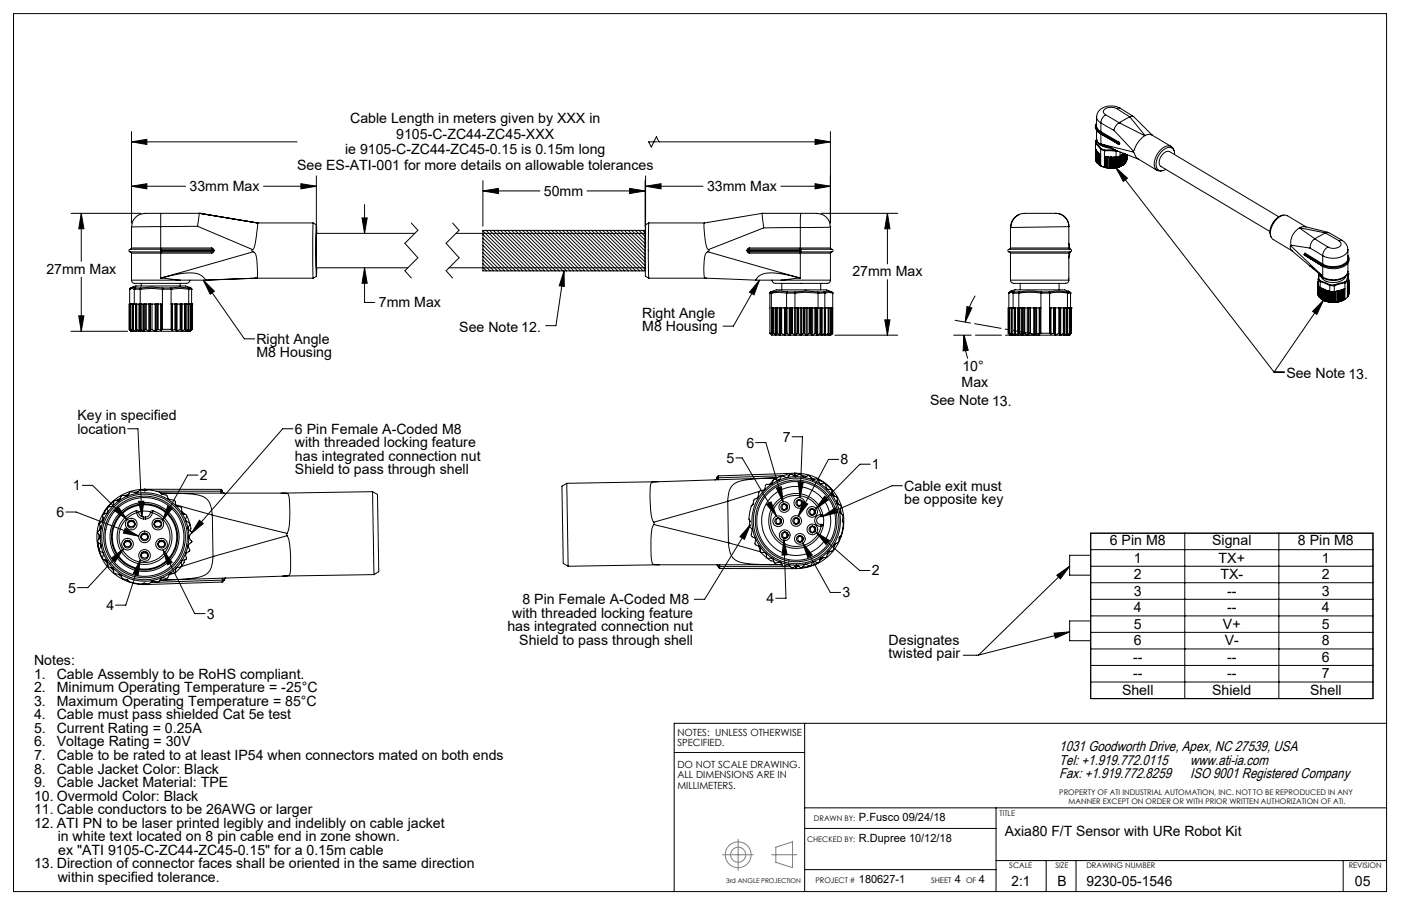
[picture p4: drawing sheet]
<svg xmlns="http://www.w3.org/2000/svg" width="432mm" height="279mm" viewBox="0 0 432 279" stroke-linecap="round" stroke-linejoin="round" font-family="sans-serif">
<defs><g id="words">
<g font-size="4.4">
<text x="107.9" y="37.9">Cable Length in meters given by XXX in</text>
<text x="106.4" y="47.6">ie 9105-C-ZC44-ZC45-0.15 is 0.15m long</text>
<text x="122.1" y="42.8">9105-C-ZC44-ZC45-XXX</text>
<text x="91.6" y="52.5">See ES-ATI-001 for more details on allowable tolerances</text>
<text x="58.4" y="58.9">33mm Max</text>
<text x="217.9" y="58.9">33mm Max</text>
<text x="167.6" y="60.3">50mm</text>
<text x="14.3" y="84.5">27mm Max</text>
<text x="262.7" y="85.2">27mm Max</text>
<text x="116.8" y="94.7">7mm Max</text>
<text x="197.9" y="97.9">Right Angle</text>
<text x="79" y="106">Right Angle</text>
<text x="141.5" y="102.4">See Note 12.</text>
<text x="197.9" y="102.1">M8 Housing</text>
<text x="79" y="110.2">M8 Housing</text>
<text x="296.4" y="119.3">Max</text>
<text x="296.6" y="114.5">10°</text>
<text x="396.5" y="116.7">See Note 13.</text>
<text x="286.6" y="125">See Note 13.</text>
<text x="23.9" y="129.6">Key in specified</text>
<text x="23.9" y="133.8">location</text>
<text x="90.9" y="133.7">6 Pin Female A-Coded M8</text>
<text x="90.9" y="137.9">with threaded locking feature</text>
<text x="241.3" y="136.2">7</text>
<text x="90.9" y="142">has integrated connection nut</text>
<text x="223.9" y="142.7">5</text>
<text x="230.1" y="138">6</text>
<text x="259.1" y="143.1">8</text>
<text x="61.6" y="148">2</text>
<text x="90.9" y="146.2">Shield to pass through shell</text>
<text x="268.8" y="144.6">1</text>
<text x="22.5" y="151.1">1</text>
<text x="278.7" y="151.3">Cable exit must</text>
<text x="278.7" y="155.5">be opposite key</text>
<text x="17.5" y="159.4">6</text>
<text x="342.1" y="168">6 Pin M8</text>
<text x="373.6" y="168">Signal</text>
<text x="400.1" y="168">8 Pin M8</text>
<text x="349.4" y="173.5">1</text>
<text x="375.6" y="173.5">TX+</text>
<text x="407.4" y="173.5">1</text>
<text x="268.7" y="177.4">2</text>
<text x="349.4" y="178.6">2</text>
<text x="376.1" y="178.6">TX-</text>
<text x="407.4" y="178.6">2</text>
<text x="21" y="182.8">5</text>
<text x="259.7" y="184.2">3</text>
<text x="349.4" y="183.7">3</text>
<text x="378.2" y="183.7">--</text>
<text x="407.4" y="183.7">3</text>
<text x="32.8" y="188.1">4</text>
<text x="63.7" y="190.8">3</text>
<text x="157.9" y="190.5">with threaded locking feature</text>
<text x="161" y="186.4">8 Pin Female A-Coded M8</text>
<text x="236.2" y="186">4</text>
<text x="349.4" y="188.8">4</text>
<text x="378.2" y="188.8">--</text>
<text x="407.4" y="188.8">4</text>
<text x="156.4" y="194.7">has integrated connection nut</text>
<text x="349.4" y="193.9">5</text>
<text x="376.9" y="193.9">V+</text>
<text x="407.4" y="193.9">5</text>
<text x="160" y="198.9">Shield to pass through shell</text>
<text x="273.9" y="198.9">Designates</text>
<text x="273.9" y="203.1">twisted pair</text>
<text x="349.4" y="199">6</text>
<text x="377.5" y="199">V-</text>
<text x="407.5" y="199">8</text>
<text x="10.5" y="205.2">Notes:</text>
<text x="10.5" y="209.3">1.</text>
<text x="17.5" y="209.3">Cable Assembly to be RoHS compliant.</text>
<text x="349.2" y="204.1">--</text>
<text x="349.2" y="209.2">--</text>
<text x="378.2" y="204.1">--</text>
<text x="378.2" y="209.2">--</text>
<text x="407.5" y="204.1">6</text>
<text x="407.5" y="209.2">7</text>
<text x="10.5" y="213.5">2.</text>
<text x="17.5" y="213.5">Minimum Operating Temperature = -25°C</text>
<text x="345.8" y="214.3">Shell</text>
<text x="373.6" y="214.3">Shield</text>
<text x="403.8" y="214.3">Shell</text>
<text x="10.5" y="217.7">3.</text>
<text x="10.5" y="221.9">4.</text>
<text x="17.5" y="217.7">Maximum Operating Temperature = 85°C</text>
<text x="17.5" y="221.9">Cable must pass shielded Cat 5e test</text>
<text x="10.5" y="226">5.</text>
<text x="17.5" y="226">Current Rating = 0.25A</text>
<text x="10.5" y="230.2">6.</text>
<text x="17.5" y="230.2">Voltage Rating = 30V</text>
<text x="326.5" y="231.5">1031 Goodworth Drive, Apex, NC 27539, USA</text>
<text x="10.5" y="234.4">7.</text>
<text x="10.5" y="238.6">8.</text>
<text x="17.5" y="234.4">Cable to be rated to at least IP54 when connectors mated on both ends</text>
<text x="17.5" y="238.6">Cable Jacket Color: Black</text>
<text x="326.5" y="235.8">Tel: +1.919.772.0115</text>
<text x="366.9" y="235.8">www.ati-ia.com</text>
<text x="10.5" y="242.7">9.</text>
<text x="17.5" y="242.7">Cable Jacket Material: TPE</text>
<text x="326.5" y="240">Fax: +1.919.772.8259</text>
<text x="366.8" y="240">ISO 9001 Registered Company</text>
<text x="10.5" y="246.9">10. Overmold Color: Black</text>
<text x="10.5" y="251.1">11. Cable conductors to be 26AWG or larger</text>
<text x="10.5" y="255.2">12. ATI PN to be laser printed legibly and indelibly on cable jacket</text>
<text x="309.7" y="257.7">Axia80 F/T Sensor with URe Robot Kit</text>
<text x="17.8" y="259.4">in white text located on 8 pin cable end in zone shown.</text>
<text x="17.9" y="263.6">ex &quot;ATI 9105-C-ZC44-ZC45-0.15&quot; for a 0.15m cable</text>
<text x="10.5" y="267.8">13. Direction of connector faces shall be oriented in the same direction</text>
<text x="17.8" y="271.9">within specified tolerance.</text>
<text x="311.8" y="273.2">2:1</text>
<text x="325.9" y="273.2">B</text>
<text x="334.8" y="273.2">9230-05-1546</text>
<text x="417.6" y="273.2">05</text>
</g>
<g font-size="3.5">
<text x="264.7" y="253.1">P.Fusco 09/24/18</text>
<text x="264.7" y="259.6">R.Dupree 10/12/18</text>
<text x="264.7" y="272.4">180627-1</text>
</g>
<g font-size="3.4">
<text x="294.3" y="272.4">4</text>
<text x="301.7" y="272.4">4</text>
</g>
<g font-size="3">
<text x="208.8" y="226.9">NOTES: UNLESS OTHERWISE</text>
<text x="208.8" y="230.2">SPECIFIED.</text>
<text x="208.8" y="236.7">DO NOT SCALE DRAWING.</text>
<text x="208.8" y="240">ALL DIMENSIONS ARE IN</text>
<text x="208.8" y="243.3">MILLIMETERS.</text>
</g>
<g font-size="2.4">
<text x="326.5" y="245">PROPERTY OF ATI INDUSTRIAL AUTOMATION, INC. NOT TO BE REPRODUCED IN ANY</text>
<text x="308.1" y="251.7">TITLE</text>
<text x="329.4" y="247.8">MANNER EXCEPT ON ORDER OR WITH PRIOR WRITTEN AUTHORIZATION OF ATI.</text>
<text x="250.9" y="253.1">DRAWN BY:</text>
<text x="248.7" y="259.6">CHECKED BY:</text>
<text x="311.1" y="267.8">SCALE</text>
<text x="325.3" y="267.8">SIZE</text>
<text x="334.8" y="267.8">DRAWING NUMBER</text>
<text x="415.7" y="267.8">REVISION</text>
<text x="251.3" y="272.4">PROJECT #</text>
<text x="287" y="272.4">SHEET</text>
<text x="297.7" y="272.4">OF</text>
</g>
<text font-size="2" x="223.8" y="272.4">3rd ANGLE PROJECTION</text>
</g></defs>
<g fill="none" stroke="#808080" stroke-width=".31">
<path d="M227.5 258.8v9.6M222.7 263.6h9.5M237.8 263.6h7.8M239.1 261.3l5.2-1.7v8l-5.2-1.7z"/>
<circle cx="227.5" cy="263.6" r="4"/>
<circle cx="227.5" cy="263.6" r="2.32"/>
</g>
<g fill="none" stroke="#000" stroke-width=".31">
<path d="M4.2 4.2h423.2v270.8h-423.2zM338 38a2.18 2.18 0 0 0 1.1 3.2M338 38.1l-.1 .4a2.08 2.08 0 0 0 1.3 2.4M338 36.1l.2 .8 1.1 1M339.3 37.9l4 2.3M339.3 37.9v2.7M340.7 35.4a3.2 3.2 0 0 0-1.4 2.5M340.7 35.4l4.2 2.5M344.2 33.5l4 2.5M344.2 33.5a3.7 3.7 0 0 0-3.9 .4l-.3 .5 .2 .5 .5 .5M344.9 37.9a3.5 3.5 0 0 0-1.6 2.3M344.9 37.9h.1"/>
<path d="M344.9 37.9l7.9 3.9M345.3 33.4a5 5 0 0 0-7.2 1.9l-.1 3.9 .5 .7 .8 .7M345.3 33.4l-.6-.1-.5 .2M345.3 33.4l4 2.5M348.2 36l4.7 5.8M348.2 36h.1M348.2 36l.8-.2 .4 .2M348.2 36l-3.3 1.9M349.4 36l5.7 5.7M40.5 43.7l4.8-.7v1.6zM40.5 57.4l4.8-.7v1.5zM40.5 40.6v28.2"/>
<path d="M40.5 43.7h51M40.5 57.4h16.7M81.2 57.4h16.3M92.7 56.7l4.8 .7-4.8 .8zM97.5 54.3v21.7M148.8 58.9l4.8-.8v1.6zM148.8 55.7v14.1M148.8 58.9h17.6M180.9 58.9h17.9M194.1 58.1l4.7 .8-4.7 .8zM198.8 55.7v14.1M199 57.4l4.7-.7v1.5z"/>
<path d="M199 57.4h17.7M199 54.3v21.7M202.6 43.7h-2.7l.8 1.6 1.6-3.1 .8 1.5h52.8M240.7 57.4h15.2M251.2 43l4.7 .7-4.7 .9zM251.2 56.7l4.7 .7-4.7 .8zM255.9 40.6v28.2M337.6 44.2l1.6 1.8M337.6 44.2h.1M337.6 45.8v.2M337.6 46.1h.1M337.6 49.2l.1 .2"/>
<path d="M337.6 44v5.3M337.7 46.1h.1M337.7 46.1l.2 .3M337.7 46.1v3.3M337.7 49.4l.1 .1M337.8 44l1.6 1.9M337.8 44l-.2 .2M337.8 46.6l.1 3.3M337.9 43.3l-.1 .7M337.9 43.3l-.3 .9M337.9 43.3l.1-.2-.3 .2M337.9 49.9l.3 .3"/>
<path d="M337.9 46.7l.3 .1M337.9 46.7v3.2M337.9 46.4v.3M337.9 46.4h.1M337.9 46.4l1.2 1.4M338 40.3v2.5a3.4 3.4 0 0 0 3.2 2.5M338 42.8a2.95 2.95 0 0 0 2.9 2.6l1.1 .2M338.2 47.1v.1M338.2 50.3v.1M338.2 47.1v3.2M338.2 46.8v.3M338.2 46.8v.2"/>
<path d="M338.2 50.4l.5 .3M338.2 47.2l.5 .1M338.2 47.2v3.2M338.7 47.3v3.5M338.7 50.7v.1M338.7 47.3v3.4M338.7 47.6l.1 .1M338.7 50.8h.1M338.8 50.8l.3 .2M338.8 47.7v3.1M338.8 47.7l.3 .1M339 41.1h.1"/>
<path d="M339 41.1l.1 .1M339 41.1l5.5 3.2M339.1 41.2l5.5 3.2M339.1 51l.1 .1M339.1 51l.2 .1M339.1 47.8l.1 .1M339.1 47.8v3.2M339.2 40.9l-.2 .2M339.2 40.9h.1M339.2 40.9l5.5 3.2M339.2 51.1h.1M339.2 47.8v3.3"/>
<path d="M339.2 46l1.2 .5M339.2 46h.1M339.2 51.1l1.2 .4M339.2 46v5.1M339.3 51.1l1.2 .5 2 .3M339.3 44.4l.3 .1M339.3 40.6l-.1 .3M339.3 44.4l5.2 2.2M339.3 40.6l5.5 3.2M339.3 41.3v3.1M339.4 45.9l1 .3M339.4 45.9l-.2 .1"/>
<path d="M339.6 44.5l9.8 2.4M339.6 44.5l11.2 4.5M340.4 46.5l3.6 .1M340.4 46.5h.1M340.4 46.2v.3M340.4 46.2l3.6 .2v.2M340.4 51.5l.2 .1M340.4 48.4h.2M340.4 46.5v5M340.6 51.6h.1M340.6 48.4v3.2M340.6 51.6l.4 .1"/>
<path d="M340.6 48.4l2.7 .1M340.6 48.4l.4 .1M341 48.5h.1M341 51.7h.1M341 48.5v3.2M341.1 51.7l.3 .1M341.1 48.5v3.2M341.4 48.4h.1M341.4 51.8h.1M341.4 48.4l-.3 .1M341.4 48.4v3.4M341.5 51.8h.4"/>
<path d="M341.5 48.4l.4 .2M341.5 48.4v3.4M341.9 51.8h.3M341.9 48.6v3.2M342.2 48.6h-.3M342.2 51.8l.2 .1M342.2 48.6v3.2M342.4 48.5h.2M342.4 51.9h.1M342.4 48.5l-.2 .1M342.4 48.5v3.4M342.5 51.9h.1"/>
<path d="M342.6 48.5l.3 .1M342.6 48.5v3.4M342.9 48.6h.2M342.9 51.8l-.3 .1M342.9 48.6v3.2M343.1 51.8h-.2M343.1 51.8h.3M343.1 48.6v3.2M343.3 40.2l6 6.4M343.3 48.5h.5M343.3 48.5l-.2 .1M343.4 51.8h.1"/>
<path d="M343.4 48.5v3.3M343.5 51.8l-1 .1M343.6 51.8h-.1M343.6 48.5v3.3M343.8 48.5h.2M343.8 48.5h.1M343.8 51.7l-.2 .1M343.8 48.5v3.2M343.9 51.7h-.1M343.9 51.7h.1M343.9 48.5h.1M343.9 51.7l3.6 3.3-1.3 1z"/>
<path d="M343.9 51.7l48.8 63.1M344 46.6h.1M344 46.6l-.1 5.1M344 51.7h.2M344 48.5v3.2M344.2 51.7h.1M344.2 48.5v3.2M344.3 51.7l-.8 .1M344.3 46.6h-.3M344.3 51.6v.1M344.3 48.4v3.2M344.5 44.3h.3"/>
<path d="M344.5 44.3l.1 .1M344.6 44.4h.2M344.7 44.1l.1 .1M344.7 44.1l-.2 .2M344.7 51.5l-.4 .1M344.7 48.3v3.2M344.7 44.4l.1 .1M344.8 44.4h.1M344.8 44.2h.3M344.8 44.2l-.3 .1M344.8 44.3h.3M344.8 51.5h-.1"/>
<path d="M344.8 51.5h.1M344.8 44.3v.1M344.8 44.4v.1M344.8 44.2v.1M344.8 48.3v3.2M344.8 43.8l.3 .4M344.8 43.8l-.1 .3M344.9 51.5h.1M344.9 48.3v3.2M345 48.2v3.3M345 51.4v.1M345 51.4l-.7 .3"/>
<path d="M345.1 44.3l-.3 .2M345.1 44.2v.1M345.1 51.4h-.1M345.1 48.2v3.2M345.2 48.2l-1.2 .3M345.2 46.9v1.3M345.4 48l-.2 .2M345.4 48h.1M345.5 51.2l-.4 .2M345.5 48v3.2M345.6 51.2h-.1M345.6 51.2h.1"/>
<path d="M345.6 47.9l-.1 .1M345.6 47.9v3.3M345.7 47.8l-.3 .2M345.7 47.8l-.1 .1M345.7 47.8v3.4M345.7 51.1v.1M345.7 51.1l-.7 .3M345.8 47.7l-.1 .1M345.8 47.7h.1M345.8 51l-.1 .1M345.8 47.7v3.3M346.1 47.6h.1"/>
<path d="M346.1 50.9l-.3 .1M346.1 47.6l-.3 .1M346.1 47.6v3.3M346.2 47.6h.1M346.2 50.8l-.1 .1M346.2 50.8h.1M346.2 47.3l-.4 .4M346.2 47.6v3.2M346.3 47.3h.1M346.3 47.6h-.1M346.3 47.3l-.1 3.5M346.3 50.7h.1"/>
<path d="M346.3 47.3v3.4M346.7 50.4l-.4 .3M346.7 47.4v3M346.7 50.3v.1M346.7 47.5v2.8M346.8 47.5l-.1 2.8M347 49.9l-.2 .3M347 47.6v2.3M347.1 49.8l-.1 .1M347.1 47.6v2.2M347.1 49.8h.1M347.2 47.7v1.7"/>
<path d="M347.2 49.4l-.1 .2M347.3 49.3l-.1 .1M349.3 46.6l.1 .3M349.4 46.9l.6 1.3 .7 .8 5.9 3.5M352.8 41.8a12.9 12.9 0 0 0-3.5 4.8M352.9 41.8h-.1M352.9 41.8l1.9-.3 6.2 3.7M361.8 46.5a1.9 1.9 0 0 0-1.3-1.5 1.9 1.9 0 0 0-1.9 .5 6.2 6.2 0 0 0-2.7 6.1l.8 1 1.4 .1M362 47.7a1.85 1.85 0 0 0-.9-2.1 1.85 1.85 0 0 0-2.3 .4 5.6 5.6 0 0 0-2.2 5.9 1.83 1.83 0 0 0 2.7 .3M21.9 65.8h21.6M25 65.8l.9 4.8h-1.6zM25 65.8v14.8"/>
<path d="M40.1 76.9a.41 .41 0 0 0-.4 .4 .41 .41 0 0 0 .4 .4M40.1 77.7l.4 .4M40.1 76.9h9.4M40.1 77.7h9.4M40.5 76.5l-.4 .4M40.5 78.1h9M40.5 76.5h9M40.5 70v6.5M40.5 78.1v8.3M49.5 65.8h-3.4a4.5 4.5 0 0 0-5.6 4.2M49.5 76.9v.4M49.5 77.3v.4"/>
<path d="M49.5 76.9h.1M49.5 77.3h.1M49.5 77.7h.1M49.5 76.5v.4M49.5 77.7v.4M49.5 65.8v4.1M49.5 65.8h12M49.5 69.9l-9 .1M49.5 77.3h15.6M49.5 76.9h15.7M49.5 77.7h15.7M49.5 78.1h15.7"/>
<path d="M49.5 76.5h15.7M49.5 69.9v6.6M49.5 78.1v7.7M60.9 69.8l-11.4 .1M60.9 69.8l17 7.2M61.5 65.8l-.6 4M61.5 65.8h.1M61.5 65.8l17.8 3M61.6 65.8l17.7 3M61.6 65.8h.1M65.1 77.3l.4 .1M65.1 77.3l.1 .4"/>
<path d="M65.2 76.9l-.1 .4M65.2 76.9l.3 .3M65.2 76.5v.4M65.2 77.7v.4M65.2 76.5l.4 .1 .3 .6M65.5 77.2l-.4 .1M65.5 77.4l-.3 .3M65.5 77.4h.4M65.5 77.2h.4M65.5 77.2v.2M65.9 77.4l-.3 .6-.4 .1M65.9 77.2v.2"/>
<path d="M77.9 77l-.3 .2 .5 .4M78.1 77.6l.6 .6a24.5 24.5 0 0 1 .6 7.3l-.5 .3M78.1 77.6l-27.8 7.9M79.3 68.8l-.5 5.2a4.5 4.5 0 0 1-.9 3M79.3 68.8h.1M79.3 68.8h17.2M96.5 68.8v17M96.5 68.8l1 .5M97.6 72l-.1-2.7v15.9l.1-2.6M111.6 67.2h1.6l-.8 4.8zM112.4 63.1v8.9M127.8 72h-30.3v10.6h28.2"/>
<path d="M140.5 72h58.4M148.8 71h50v12.5h-50zM148.8 79.1l4.5 4.4M148.8 77.9l5.6 5.6M148.8 76.8l6.7 6.7M148.8 75.7l7.9 7.8M148.8 74.6l9 8.9M148.8 73.4l10.1 10.1M148.8 72.3l11.2 11.2M148.8 71.2l12.3 12.3M149.8 71l12.5 12.5M150.9 71l12.5 12.5"/>
<path d="M152 71l12.5 12.5M153.2 71l12.5 12.5M154.3 71l12.5 12.5M155.4 71l12.5 12.5M156.5 71l12.5 12.5M157.7 71l12.4 12.5M158.8 71l12.5 12.5M159.9 71l12.5 12.5M161 71l12.5 12.5M162.2 71l12.4 12.5M163.3 71l12.5 12.5M164.4 71l12.5 12.5"/>
<path d="M165.5 71l12.5 12.5M166.7 71l12.4 12.5M167.8 71l12.4 12.5M168.9 71l12.5 12.5M170 71l12.5 12.5M171.1 71l12.5 12.5M172.3 71l12.4 12.5M173.4 71l12.4 12.5M174.5 71l12.5 12.5M175.6 71l12.5 12.5M176.7 71l12.5 12.5M177.9 71l12.5 12.5"/>
<path d="M179 71l12.5 12.5M180.1 71l12.5 12.5M181.2 71l12.5 12.5M182.4 71l12.4 12.5M183.5 71l12.5 12.5M184.6 71l12.5 12.5M185.7 71l12.5 12.5M186.9 71l11.9 12M188 71l10.8 10.9M189.1 71l9.7 9.8M190.2 71l8.6 8.7M191.3 71l7.5 7.5"/>
<path d="M192.5 71l6.3 6.4M193.6 71l5.2 5.3M194.7 71l4.1 4.2M195.8 71l3 3M197 71l1.8 1.9M198.1 71l.7 .8M200 68.8v17M200 68.8l-1.1 .7-.1 5.1 .1 10.5 1.1 .7M200 68.8h17.1M217.1 68.8a18.7 18.7 0 0 0 1.1 8.1l.1 .1M218.1 77.6l27.8 7.9M218.1 77.6a4 4 0 0 0-1.1 3.6v3.9l.5 .7 15.4 .6"/>
<path d="M218.3 77l.2 .4-.4 .2M230.3 77.4l.1 .4 .6 .3M230.3 77.2h.3M230.3 77.4h.3M230.3 77.2v.2M230.6 77.2l.4 .1M230.6 77.4l.3 .3M230.6 77.2v.2M230.9 76.9l.1 .4M230.9 77.7l.1 .4M230.9 76.9l-.3 .3M230.9 76.9h15.7"/>
<path d="M230.9 77.7h15.7M231 76.5l-.1 .4M231 76.5l-.6 .3-.1 .4M231 78.1h15.7M231 76.5h15.7M231 77.3l-.1 .4M231 77.3l-.4 .1M231 77.3h15.6M234.9 65.8l.5 4.5M234.9 65.8h11.9M234.9 65.8l-17.8 3M234.9 65.8h.1"/>
<path d="M235.4 70.3l-17.1 6.7M246.6 76.9h9.8M246.6 77.7h9.8M246.6 77.3v.4M246.6 76.9v.4M246.6 77.7h.1M246.6 77.3h.1M246.6 76.9h.1M246.6 77.7l.1 .4M246.7 76.5l-.1 .4M246.7 70.2l-11.3 .1M246.7 76.5h9.2"/>
<path d="M246.7 78.1h9.2M246.7 70.2v6.3M246.7 78.1v7.7M246.8 65.8h3.4a4.8 4.8 0 0 1 5.5 2.7l.2 1.5M246.8 65.8l-.1 4.4M253 65.8h23.7M255.9 76.5l.5 .4M255.9 70l-9.2 .2M255.9 70v6.5M255.9 78.1v8.3M256.4 76.9a.41 .41 0 0 1 .4 .4 .41 .41 0 0 1-.4 .4M256.4 77.7l-.5 .4"/>
<path d="M273.5 65.8l.8 4.8h-1.6zM273.5 65.8v15.6M311 76.9a.41 .41 0 0 0-.4 .4 .41 .41 0 0 0 .4 .4M311 77.7l.4 .4M311 76.9h18.8M311 77.7h18.8M311.4 76.5l-.4 .4M311.4 78.1h18M311.4 76.5h18M311.4 70.2v6.3M311.4 78.1v8.3M314.2 66.1a4.4 4.4 0 0 0-2.8 4.1"/>
<path d="M315.2 65.8a4.4 4.4 0 0 0-3.6 4.4M325.3 65.8l-10.1 .1M325.3 65.8a4 4 0 0 1 4.1 4.1M325.3 65.8a3.9 3.9 0 0 1 4.1 4.1M329.4 76.5l.4 .4M329.4 69.9l-18 .3M329.4 75l.3 1.9M329.4 69.9v6.6M329.4 78.1v8.3M329.7 77.7l-.3 1.9M329.8 76.9a.41 .41 0 0 1 .4 .4 .41 .41 0 0 1-.4 .4M329.8 77.7l-.4 .4"/>
<path d="M394.1 66.9l-33.6-20.1a2.72 2.72 0 0 0-3.1 2.3l-.1 1.5 .5 .7 33.6 20.1M395.7 66.4a5.2 5.2 0 0 0-4 6.6M397.9 75.9l9.5 9M397.9 75.9a.87 .87 0 0 0 .2 1.4l5.7 4.8M398 75.6l-.1 .3M398 75.6l5.8 .9M400.5 70.3l4.7 3.3M400.5 70.3a5 5 0 0 0-2.5 5.3M400.6 70.3l7.9 1.5M400.6 70.3h-.1M400.6 70.3l.8-.4h.9l7 1.7M402 78.6l.1 .1"/>
<path d="M402 78.5v.1M402 78.6h.1M402 78.6l5.4 3.3M402.1 78.7l5.3 3.3M402.1 78.3l-.1 .2M402.1 78.3v.1M402.1 78.2v.1M402.1 78.3h.1M402.1 78.2v.2M402.1 78.4l-.1 .2M402.1 78.4l5.4 3.3M402.3 78.1l-.2 .1"/>
<path d="M402.3 78.1l-.2 .3M402.3 78.1l5.4 3.3M402.6 70l-5.8-3.5a3.7 3.7 0 0 0-4.3 2.3 3.8 3.8 0 0 0-.1 5.1l5.9 3.5M403.8 76.5l3.9 2.3M405.2 73.7l4.1 2.5M405.2 73.7a2.98 2.98 0 0 0-1.4 2.8M405.2 73.6v.1M407.7 78.8v2.6M408.5 71.8h1.1l4.1 2.4a3.3 3.3 0 0 1 1.7 2.8M408.5 71.8h.1M408.5 71.8l4.2 2.5M408.5 71.8l-3.3 1.8"/>
<path d="M409.3 76.2a3.2 3.2 0 0 0-1.6 2.6M412.7 74.3l.5 .5 .1 .5a2.89 2.89 0 0 1-4 .9M413.7 74.2l-1 .1M415.4 78.8a2.42 2.42 0 0 1-1.9 3.6 7.7 7.7 0 0 1-6.1-.4M415.4 79a2.23 2.23 0 0 1-1.8 3 7.3 7.3 0 0 1-6.1-.3M415.4 77a3.9 3.9 0 0 1-4.3 2.6l-2.1-.2-1.3-.6M415.4 76.9v2.7a2.74 2.74 0 0 1-2.5 2.4 7 7 0 0 1-5.2-.6M24.3 97.4h1.6l-.9 4.8zM25 85.5v16.7M39.9 93.8h.3M39.9 93.8h.1M39.9 93.8v7.9"/>
<path d="M40 89.2l.7-.3 .7 .3M40 89.2h.1M40 89.2v12.5M40.2 93.8h.2M40.2 93.8h.1M40.2 93.8v7.9M40.3 88.8l-.3 .4M40.4 93.8h.6M40.4 93.8v7.9M40.4 88.7l-.3 .2M40.5 88.7l.5-.2 .7 .3M40.5 86.4a1.25 1.25 0 0 0 1.8 1h14.3a1.38 1.38 0 0 0 1.9-1"/>
<path d="M40.5 86.4h15M40.6 88.6l1.2-.4h10.5a16.2 16.2 0 0 1 6.2 .4M40.9 93.8v7.9M41 93.8h.1M41 93.8v7.8M41.1 93.8h.3M41.1 93.8v7.9M41.4 89.2h1.8M41.4 89.2h.1M41.4 93.8h1.8M41.4 89.2v4.6M41.7 88.8h1.6"/>
<path d="M41.7 88.8l-.3 .4M41.8 93.8v8.3M41.9 93.8v7.9M42 93.8v7.8M42.2 93.8v7.9M42.8 93.8v8.3M43.1 93.8v8.3M43.2 93.8v7.9M43.2 89.2l3.4-.3 3.5 .3M43.2 89.2h.1M43.2 93.8h.1M43.2 89.2v4.6"/>
<path d="M43.3 93.8h.2M43.3 93.8v7.8M43.3 88.8l3.4-.3 3.4 .3M43.3 88.8l-.1 .4M43.5 87.4v.8M43.5 93.8v7.9M43.5 93.8h1.2M44.1 93.8v8.3M44.4 93.8v8.3M44.7 93.8h.4M44.7 93.8v7.8M45.1 93.8h.8"/>
<path d="M45.1 93.8v7.8M45.9 93.8h.3M45.9 93.8v8.3M46.2 93.8h.2M46.2 93.8v8.3M46.4 93.8h.4M46.4 93.8v7.9M46.8 93.8h1M46.8 93.8v7.8M47.8 93.8h.3M47.8 93.8v8.3M48.1 93.8h.4"/>
<path d="M48.1 93.8v8.2M48.5 93.8h.3M48.5 93.8v7.9M48.8 93.8h1.3M48.8 93.8v7.8M49.5 85.8l6 .6M49.5 93.8v8M49.7 93.8v7.9M50.1 89.2h.1M50.1 89.2h2.6M50.1 89.2v12.4M50.1 88.8h2.5"/>
<path d="M50.1 88.8v.4M50.3 85.5l-.8 .3M50.3 85.5l2.1-.4a14.6 14.6 0 0 1 9-.5l1.3 .9 .7 .9M52.6 88.8l2.7-.3 2.7 .3M52.6 88.8l.1 .4M52.7 89.2h.1M52.7 89.2l2.8-.3 2.7 .3M52.7 89.2v12.4M52.7 93.8h1.2M53 93.8v7.9M53.1 93.8v8M53.9 93.8h.3"/>
<path d="M53.9 93.8v7.8M54.2 93.8h.1M54.2 93.8v7.9M54.3 93.8h.3M54.3 93.8v8.2M54.6 93.8h.9M54.6 93.8v8.3M55.5 86.4h7.9M55.5 93.8h.3M55.5 87.4v.8M55.5 93.8v7.8M55.8 93.8h.1"/>
<path d="M55.8 93.8l.1 8.3M55.9 93.8h.2M56.1 93.8h.8M56.1 93.8v8.3M56.9 93.8h.2M56.9 93.8v7.8M57.1 93.8h.1M57.1 93.8h.8M57.1 93.8v8.3M57.4 93.8v8.3M57.9 93.8h.2M57.9 93.8v7.9"/>
<path d="M58 88.8h.8M58 88.8l.2 .4M58.1 93.8h.1M58.2 89.2h.1M58.2 89.2h.9M58.2 93.8h.9M58.2 89.2v12.5M58.4 88.7h.1M58.5 88.7l.2 .1M58.5 88.7l.3 .1M58.7 93.8v7.9M58.8 88.8l.3 .4"/>
<path d="M58.8 93.8v7.8M58.8 93.8v7.9M58.9 88.9h.1M59.1 89.2h.1M59.1 93.8h.1M59.1 89.2v12.5M59.2 93.8h.1M59.2 93.8v7.9M62.7 86.4l3.4 3.4-1.3 .9zM62.7 86.4l12.6 18.1h3.2M78.8 85.8h17.7M78.8 85.8l-15.4 .6"/>
<path d="M78.8 85.8l-15.3 .6M97.5 85.2l-1 .6M112.4 82.6l.8 4.7h-1.6zM112.4 82.6v10.7h3.1M138.4 82.6h60.5M148.8 82.4l1.1 1.1M148.8 81.3l2.3 2.2M148.8 80.2l3.4 3.3M173.8 83.5l-2.5 16.9h-3.1M173.8 83.5l.1 4.8-1.5-.2zM200 85.8h17.8M232.9 86.4h7.9"/>
<path d="M234.1 86.4l-1.7 4.5-1.4-.8zM234.1 86.4l-8.1 14.2h-3.2M237.3 90.4h.4M237.3 90.4h.1M237.3 90.4v12.4M237.5 90h.5M237.5 90l-.2 .4M237.5 90l.3-.1-.4 .2M237.7 90l1.6-.6h15.4l1.5 .6M237.7 90.4l2.1-.3 2.6 .3M237.7 90.4h.1M237.7 95h.6"/>
<path d="M237.7 90.4v12.4M237.9 86.4a1.18 1.18 0 0 0 1.6 1h13.4a3.8 3.8 0 0 0 2.8-.3l.2-.7M238 90l2.3-.3 2.3 .3M238 90l-.3 .4M238 95v7.9M238.1 95v8M238.3 95h.1M238.3 95v7.8M238.4 95h.5M238.4 95v7.9M238.9 95h.2M238.9 95v8.2"/>
<path d="M239.1 95h.2M239.1 95v8.3M239.3 95h.4M239.3 95v7.8M239.7 95h.5M239.7 95v7.9M240.2 95h.3M240.2 95v8.3M240.5 95h.1M240.5 95v8.3M240.6 95h.3M240.6 95v7.8"/>
<path d="M240.8 86.4h15.1M240.9 95v7.8M240.9 95h1.3M240.9 87.4v2M241.8 95v8.3M242.1 95v8.3M242.2 95h.1M242.2 95v7.9M242.3 95h.1M242.3 95v7.8M242.4 90.4h2.6M242.4 90.4h.1"/>
<path d="M242.4 95h2.6M242.4 95h.1M242.4 90.4v4.6M242.6 95v7.9M242.6 90h2.4M242.6 90l-.2 .4M243.2 95v8.3M243.6 95v8.3M243.9 95v7.9M244.1 95v7.8M244.3 95v7.9M244.9 95v8.3"/>
<path d="M245 90l3.5-.3 3.6 .3M245 90v.4M245 90.4l3.1-.3 4 .3M245 90.4h.1M245 95h.7M245 90.4v4.6M245.3 95v8.3M245.7 95h.2M245.7 95v7.9M245.9 85.5l.8 .3M245.9 85.5a20.4 20.4 0 0 0-11.1-.9l-1.3 .9-.6 .9M245.9 95h.2"/>
<path d="M245.9 95v7.8M246.1 95v7.9M246.1 95h1.4M246.7 85.8l-5.9 .6M246.7 95v8.3M247 95v8.3M247.5 95h.3M247.5 95v7.9M247.8 95h.1M247.8 95v7.8M247.9 95v7.9M247.9 95h.5"/>
<path d="M248.4 95h.4M248.4 95v8.3M248.8 95h.6M248.8 95v8.3M249.4 95h.2M249.4 95v7.9M249.6 95h.1M249.6 95h.2M249.6 95v7.8M249.8 95h1.3M249.8 95v7.9M250.2 95l-.1 8.3"/>
<path d="M250.5 95v8.3M251.1 95h.3M251.1 95v7.9M251.4 95h.1M251.4 95v7.8M251.5 95h.6M251.5 95v7.9M251.7 95v8.3M252 95v8.3M252.1 90h1.9M252.1 90v.4M252.1 90.4h.1"/>
<path d="M252.1 90.4h2.1M252.1 95h2.1M252.1 90.4v4.6M252.7 95v7.9M252.9 95v7.8M252.9 87.4v2M253 95v7.9M253.1 95v8.3M253.4 95v8.3M254 90l.2 .4M254.1 95v7.9M254.2 90.4h.1"/>
<path d="M254.2 95h.1M254.2 90.4l1.1-.3 1.3 .3M254.2 90.4v4.6M254.3 95h.1M254.3 95v7.8M254.4 95l-.1 7.8M254.4 95h.8M254.4 95v8.3M255.2 95h.2M255.2 95v7.8M255.4 95v8.3M255.4 95h.5"/>
<path d="M255.9 95h.3M255.9 95v7.9M256.1 90l-.9-.3-1.2 .3M256.1 90h.1M256.2 89.9l.4 .5M256.2 95v7.8M256.2 95h.3M256.5 95h.1M256.5 95v7.9M256.6 95v7.9M256.6 95h.1M256.6 90.4h.1"/>
<path d="M256.6 90.4v12.4l-.1 .1M272.7 98.6h1.6l-.8 4.8zM273.5 86.3v17.1M294.4 98.8l4.7 .8M298 94.5l1.5 .5-2 4.3zM300.6 91.2l-2 3.9-1.1 4.2M310.8 95h.3M310.8 95h.1M310.8 95v7.8M310.9 90.4a.97 .97 0 0 1 1.3 0M310.9 90.4h.1M310.9 90.4v12.5"/>
<path d="M311.1 90.1l-.2 .3M311.1 95h.1M311.1 95v7.8M311.1 95h.2M311.3 95h.4M311.3 95v7.9M311.4 86.4a1.65 1.65 0 0 0 2.3 1h9.4a16.4 16.4 0 0 0 6-.3l.3-.7M311.4 86.4h18M311.5 89.9l-.4 .2M311.5 89.8h.1M311.6 89.8l1.1-.4h15.5l1.1 .4M311.6 89.8l.9 .2"/>
<path d="M311.6 89.8l-.1 .1M311.7 95h.1M311.8 95h.2M311.8 95l-.1 7.8M312 95h.2M312 95v7.9M312.2 90.4h1.8M312.2 90.4h.1M312.2 95h1.8M312.2 90.4v4.6M312.5 90h1.6M312.5 90l-.3 .4"/>
<path d="M312.6 95v8.3M312.7 95v7.9M312.8 95v7.8M313 95v7.9M313.7 95v8.3M313.9 95v8.3M314 90.4a23.3 23.3 0 0 1 6.8 0M314 90.4h.1M314 95h.1M314 90.4v12.5M314.1 95h.2M314.1 95v7.8"/>
<path d="M314.1 90l2.3-.2 4.5 .2M314.1 90l-.1 .4M314.3 95h1.2M314.3 95v7.9M314.4 87.4v2M314.9 95v8.3M315.2 95v8.3M315.5 95h.3M315.5 95v7.8M315.8 95h.8M315.8 95v7.8M316.6 95h.4"/>
<path d="M316.6 95v8.3M317 95h.2M317 95v8.3M317.2 95h.4M317.2 95v7.9M317.6 95h1M317.6 95v7.8M318.6 95h.3M318.6 95v8.3M318.9 95h.3M318.9 95v8.2M319.2 95h.3"/>
<path d="M319.2 95v7.9M319.5 95h1.3M319.5 95v7.8M320.3 95v8M320.5 95v7.9M320.8 90.4h.1M320.8 90.4h2.7M320.8 90.4v12.4M320.9 90h2.5M320.9 90l-.1 .4M323.4 90l1.8-.2 3.6 .2M323.4 90l.1 .4"/>
<path d="M323.5 90.4h.1M323.5 90.4a15.3 15.3 0 0 1 5.5 0M323.5 95h1.2M323.5 90.4v12.4M323.7 95v7.9M323.9 95v8M324.7 95h.2M324.7 95v7.8M324.9 95h.2M324.9 95v7.9M325.1 95h.2M325.1 95v8.2"/>
<path d="M325.3 95h1M325.3 95v8.3M326.3 95h.4M326.3 95v7.8M326.4 87.4v2M326.7 95h.1M326.7 95h.2M326.7 95v8.3M326.9 95h.8M326.9 95v8.3M327.7 95h.3M327.7 95v7.8"/>
<path d="M328 95h.1M328 95h.8M328 95v8.3M328.2 95v8.3M328.8 95h.2M328.8 95v7.9M328.8 90h.9M328.8 90l.2 .4M329 95h.1M329 95v7.8M329 90.4h.1M329 90.4h1"/>
<path d="M329 95h1M329 90.4v12.4M329.3 89.8l.1 .1M329.4 89.8l.3 .2M329.6 95v7.9M329.7 90l.3 .4M329.7 95v7.8M330 90.4h.1M330 95h.1M330 90.4v4.6M330 95v7.9M330.1 95h.1"/>
<path d="M330.1 95v7.8M403.8 82.1l3.9 3.1M403.8 82.1l3.6 2.8M406.1 90.6l.1 .1M406.1 86.9l.1 3.8M406.2 90.7l.1 .2M406.3 86.1l.6 .8M406.3 86.1h.1M406.3 88l.6 .7M406.3 88h.1M406.3 91.2l.1 .1M406.3 87.9v.1"/>
<path d="M406.3 91.2h.1M406.3 86.7l-.2 .2 .2 .2M406.3 87.2l-.2 .2 .2 .2M406.3 86.1v5.1M406.4 91.3l.2 .2M406.4 88.1v3.2M406.4 86l.6 .6M406.4 86l-.1 .1M406.5 84.4l-.2 1.7M406.6 88.5v3.2M406.6 91.7l.1 .1M406.6 88.5l.1 3.3"/>
<path d="M406.7 91.8l.4 .2M406.9 86.9l3 1.2M406.9 86.9h.1M406.9 88.7l.2 .1M406.9 86.9v1.8M407 86.6l2.9 1.2M407 86.6l-.1 .3M407.1 92h.1M407.1 88.8v3.2M407.1 85.2a4.4 4.4 0 0 0 5.5 1.7l1.5-.7 .7-1M407.1 88.9h.1M407.1 92.1h.1"/>
<path d="M407.1 88.9v3.2M407.1 88.9l.1 .1M407.1 92.1l.1 .1M407.1 88.8l.5 .2M407.1 88.8v.1M407.2 92.2l.4 .2M407.2 89v3.2M407.2 89h.4M407.4 81.9h.1M407.4 81.9v.1M407.4 84.9l.3 .3M407.5 81.7l-.1 .2"/>
<path d="M407.5 81.7h.1M407.6 89l.1 .1M407.6 92.4l.1 .1M407.6 89v3.4M407.7 81.4l-.2 .3M407.7 92.5h.1M407.7 82.1v3.1M407.7 89.1h.1M407.7 92.5l.6 .3M407.7 89.1v3.4M407.7 89.1l1.3 .5M407.7 89.1v.2"/>
<path d="M407.7 89.3h.1M407.7 89.3v3.2M407.8 89.3l.1 .1M407.8 92.5l.1 .1M407.8 89.3v3.2M407.9 92.6l-2 4.3-1.3-.9zM407.9 92.6l-15.2 22.2M407.9 92.6l.4 .1M407.9 89.4v3.2M408.3 89.3l.1 .1M408.3 92.7v.1M408.3 89.3l-.4 .1"/>
<path d="M408.3 89.3v3.4M408.3 92.8h.1M408.3 92.8l.8 .2M408.4 92.8h.1M408.4 89.4l.1 .2M408.4 89.4v3.4M408.5 89.6h.1M408.5 92.8h.1M408.5 89.6v3.2M408.6 89.6h.1M408.6 92.8l.1 .1M408.6 92.8h.1"/>
<path d="M408.6 89.6v3.2M408.7 92.9l.3 .1M408.7 89.6v3.3M409 89.6h.1M409 93h.1M409 89.6h-.3M409 89.6v3.4M409 89.6l.2 .1M409.1 93h.1M409.1 93l.9 .2M409.2 93h.2M409.2 89.6v3.4"/>
<path d="M409.2 89.7l.4 .1M409.2 89.7l.2 .1M409.4 89.8v.1M409.4 93h.1M409.4 89.8v3.2M409.4 89.9h.1M409.4 93l.1 .1M409.4 89.9v3.1M409.5 93.1l.4 .1M409.5 89.9v3.2M409.6 89.8l1.6 .2M409.6 89.8l-.1 .1"/>
<path d="M409.9 88.1h1.3M409.9 88.1h.1M409.9 93.2h.1M409.9 88.1v5.1M409.9 87.8l1.3 .1M409.9 87.8v.3M410 93.2h.1M410 93.2h.8M410 90v3.2M410.2 93.2h.2M410.2 93.2h-.2M410.2 90v3.2"/>
<path d="M410.4 93.2h.1M410.4 90v3.2M410.5 93.2h.2M410.5 90v3.2M410.7 93.2h.1M410.7 90v3.2M410.8 93.2h.1M410.9 90v3.2M411.2 93.2h.1M411.2 93.2h-.3M411.2 90v3.2M411.2 87.9v.2"/>
<path d="M411.2 88.1h.1M411.2 90h.1M411.2 88.1v1.9M411.3 93.2h.1M411.3 90v3.2M411.4 90h-.1M411.4 93.2h.2M411.4 89.9l-.2 .1M411.4 89.9v3.3M411.6 93.2h.1M411.6 89.9v3.3M411.7 93.2h.1"/>
<path d="M411.7 93.2h-.9M411.7 89.9v3.3M411.8 89.8l-.4 .1M411.8 89.8l.3 .1M412.1 93.1l-.4 .1M412.1 89.9v3.2M412.3 89.9h-.2M412.3 93.1h-.2M412.3 93.1h.2M412.3 89.9v3.2M412.5 93.1h.1M412.5 89.7l-.2 .2"/>
<path d="M412.5 89.7v3.4M412.6 93.1l-.9 .1M412.7 89.6l-.2 .1M412.7 93l-.1 .1M412.7 89.6l.3 .1M412.7 89.6v3.4M413 92.9l-.3 .1M413 89.7v3.2M413.2 89.6l-.2 .1M413.2 92.9h-.2M413.2 89.6v3.3M413.5 92.8l-.3 .1"/>
<path d="M413.5 89.4l-.3 .2M413.5 89.4v3.4M413.6 89.4h-.1M413.6 92.7l-.1 .1M413.6 89.4h.3M413.6 89.4v3.3M413.9 92.6l-.3 .1M413.9 89.4v3.2M414 89.4h-.1M414 92.5l-.1 .1M414 89.4v3.1M414.2 89.1l-2.4 .7"/>
<path d="M414.2 89.1l-.2 .3M414.3 92.4l-.3 .1M414.3 89.1v3.3M414.3 92.4l-1.7 .7M414.3 92.4h.1M414.4 87l-3.2 .9M414.4 87l.1 .2M414.5 87.2h.1M414.5 87.2l-3.3 .9M414.5 92.3l-.2 .1M414.5 89.1h-.3M414.5 87.2v5.1"/>
<path d="M415.1 86.4l-.7 .6M415.1 86.4l.2 .2M415.3 86.6l-.8 .6M415.3 86.6h.1M415.3 86.6v5l-.8 .7M415.4 84.1l.2 .3M415.4 84.2v.1M415.4 83.6a3.8 3.8 0 0 1-4.2 2.9 4.7 4.7 0 0 1-4.6-2.1M415.4 84.3l-.3 2.1M415.4 84.3l.2 .2M415.4 87.8v.1M415.4 87.9l.1 .2"/>
<path d="M415.4 83.7a3.8 3.8 0 0 1-4.2 2.6 5.3 5.3 0 0 1-4.6-1.8l-.2 1.5M415.4 81.1v2.6M415.5 87.2l.2 .4M415.5 86.7l.2 .3M415.5 87.2v.1M415.5 86.7l-.2 1.6 .2-.2M415.5 91.3l-.2 .2M415.5 91.2v.1M415.5 88.1v3.2M415.6 84.5h.1M415.6 84.5l-.3 2.1M415.6 86.4h.1"/>
<path d="M415.6 86.5h.1M415.6 86.4v.1M415.6 84.5v2.3M415.6 86.5l-.1 .2M415.6 86.4v.4M415.7 90.8l-.2 .2M415.7 87.6l-.3 .2M415.7 87.6v3.2M415.7 87l-.2 .2M415.8 87l-.1 3.8M21.9 102.2h17.4M39.9 101.7l.5 .4"/>
<path d="M39.9 101.7h.1M40 101.7l.5 .4M40.2 101.6l.1 .1M40.2 101.6h.1M40.2 101.6l.2 .1M40.3 101.7l.3 .5M40.4 101.7l.6 .4M40.4 102.1v.1M40.4 102.2h.2M40.5 102.1l.1 .1M40.5 102v.1M40.6 102.2h.5"/>
<path d="M40.9 101.7l.2 .5M41 101.6l-.1 .1M41 101.6l.1 .1M41 102.1l.1 .1M41 101.8v.3M41.1 101.7l.7 .4M41.1 102.2h.8M41.8 102.1l.1 .1M41.9 101.7v.5M41.9 102.2h1.1M42 101.6l-.1 .1M42 101.6l.2 .1"/>
<path d="M42.2 101.7l.6 .4M42.8 102.1l.2 .1M43 102.2h1.3M43.1 102.1l-.1 .1M43.2 101.7l-.1 .4M43.3 101.6l.2 .1M43.3 101.6l-.1 .1M43.5 101.7l.6 .4M44.1 102.1l.2 .1M44.3 102.2h1.7M44.4 102.1l-.1 .1M44.7 101.6l-.3 .5"/>
<path d="M44.7 101.6h.4M45.1 101.6l.8 .5M45.9 102.1l.1 .1M46 102.2h10M46.2 102.1l-.2 .1M46.4 101.7l-.2 .4M46.8 101.6l-.4 .1M46.8 101.6l1 .5M48.1 102l-.3 .1M48.5 101.7l-.4 .3M48.8 101.6l-.3 .1M48.8 101.6l.7 .2"/>
<path d="M49.7 101.7l-.2 .1M50.1 101.6h2.6M50.1 101.6l-.4 .1M52.7 101.6l.3 .1M53 101.7l.1 .1M53.9 101.6l-.8 .2M53.9 101.6l.3 .1M54.2 101.7l.1 .3M54.3 102l.3 .1M55.5 101.6l-.9 .5M55.5 101.6h.3l.1 .5M55.9 102.1l.1 .1"/>
<path d="M56 102.2h1.2M56.1 102.1l-.1 .1M56.9 101.6l-.8 .5M56.9 101.6h.2v.5M57.1 102.1l.1 .1M57.2 102.2h.8M57.4 102.1l-.2 .1M57.9 101.7l-.5 .4M58 102.2h.5M58.1 102.1l-.1 .1M58.1 101.8v.3M58.1 101.7h-.2"/>
<path d="M58.1 101.7l-.1 .5M58.6 102.1l-.1 .1M58.6 102v.1M58.7 101.7l-.6 .4M58.8 101.6l-.3 .6M58.8 101.6l-.1 .1M59.1 101.7l-.6 .5M59.1 101.7l-.5 .4M237.3 102.8l.1 .1M237.3 102.8h.4M237.3 102.8v.1M237.5 103l.3 .4h2.6"/>
<path d="M237.7 102.8l.3 .1M238 102.9l.1 .1M238.3 102.8l-.2 .2M238.3 102.8l.1 .1M238.4 102.9l.5 .3M238.9 103.2l.2 .1M239.3 102.8l-.2 .5M239.3 102.8l.4 .1M239.7 102.9l.5 .4M240.2 103.3l.2 .1M240.4 103.4h1.6M240.5 103.3l-.1 .1"/>
<path d="M240.6 102.8l-.1 .5M240.6 102.8h.3M240.9 102.8l.9 .5M241.8 103.3l.2 .1M242 103.4h1.4M242.1 103.3l-.1 .1M242.2 102.9l-.1 .4M242.3 102.8l-.1 .1M242.3 102.8l.3 .1M242.6 102.9l.6 .4M243.2 103.3l.2 .1M243.4 103.4h1.7"/>
<path d="M243.6 103.3l-.2 .1M243.9 102.9l-.3 .4M244.1 102.8l.2 .1M244.1 102.8l-.2 .1M244.3 102.9l.6 .4M244.9 103.3l.2 .1M245.1 103.4h1.7M245.3 103.3l-.2 .1M245.7 102.9l-.4 .4M245.9 102.8l-.2 .1M245.9 102.8l.2 .1M246.1 102.9l.6 .4"/>
<path d="M246.7 103.3l.1 .1M246.8 103.4h1.8M247 103.3l-.2 .1M247.5 102.9l-.5 .4M247.8 102.8l-.3 .1M247.8 102.8l.1 .1M247.9 102.9l.5 .4M248.4 103.3l.2 .1M248.6 103.4h1.7M248.8 103.3l-.2 .1M249.4 102.9l-.6 .4M249.6 102.8l-.2 .1"/>
<path d="M249.6 102.8h.1M249.6 102.8l.2 .1M249.8 102.9l.3 .4M250.1 103.3l.2 .1M250.3 103.4h1.5M250.5 103.3l-.2 .1M251.1 102.9l-.6 .4M251.4 102.8l-.3 .1M251.4 102.8l.1 .1M251.5 102.9l.2 .4M251.7 103.3l.1 .1M251.8 103.4h1.4"/>
<path d="M252 103.3l-.2 .1M252.7 102.9l-.7 .4M252.9 102.8l-.2 .1M252.9 102.8l.1 .1M253 102.9l.1 .4M253.1 103.3l.1 .1M253.2 103.4h1.1M253.4 103.3l-.2 .1M254.1 102.9l-.7 .4M254.3 102.8l-.2 .1M254.3 103.4h1M254.4 102.9l-.1 .5"/>
<path d="M254.4 103.3l-.1 .1M255.2 102.8l-.8 .5M255.2 102.8h.2l-.1 .5M255.3 103.3v.1M255.4 103.3l-.1 .1M255.9 102.9l-.5 .4M255.9 102.9l.3-.1-.1 .4M256.1 103v.2M256.5 102.9v.1M256.5 103l-.5 .4h-.7M256.5 102.9l-.4 .3M257.3 103.4h19.4"/>
<path d="M293.9 103.4h5.4M297.1 103.4l1.3 4.6-1.6 .2zM297.1 103.4l.4 4.3 .8 2.9M310.8 102.8l.5 .5M310.8 102.8l.1 .1M310.9 102.9l.5 .4M311.1 102.8l.4 .5M311.1 102.8h.1M311.1 102.8l.2 .1M311.3 102.9l.5 .4M311.3 103.4h.1M311.3 103.4h.2"/>
<path d="M311.4 103.3l.1 .1M311.4 103.2v.1M311.5 103.3v.1M311.5 103.4h.5M311.8 102.8l.2 .5M311.8 102.8l.2 .1M311.8 103.3l.2 .1M311.8 103v.3M312 103.3v.1M312 102.9l.6 .4M312 103.4h.7M312.6 103.3l.1 .1"/>
<path d="M312.7 102.9v.5M312.7 103.4h1.1M312.8 102.8l-.1 .1M312.8 102.8l.2 .1M313 102.9l.7 .4M313.7 103.3l.1 .1M313.8 103.4h1.3M313.9 103.3l-.1 .1M314 102.9l-.1 .4M314.1 102.8l-.1 .1M314.1 102.8l.2 .1M314.3 102.9l.6 .4"/>
<path d="M314.9 103.3l.2 .1M315.1 103.4h1.7M315.2 103.3l-.1 .1M315.5 102.8h.3M315.5 102.8l-.3 .5M315.8 102.8l.8 .5M316.6 103.3l.2 .1M316.8 103.4h10M317 103.3l-.2 .1M317.2 102.9l-.2 .4M317.6 102.8l-.4 .1M317.6 102.8l1 .5"/>
<path d="M318.9 103.2l-.3 .1M319.2 102.9l-.3 .3M319.5 102.8l-.3 .1M319.5 102.8l.8 .2M320.5 102.9l-.2 .1M320.8 102.8h2.7M320.8 102.8l-.3 .1M323.5 102.8l.2 .1M323.7 102.9l.2 .1M324.7 102.8l-.8 .2M324.7 102.8l.2 .1M324.9 102.9l.2 .3"/>
<path d="M325.1 103.2l.2 .1M326.3 102.8l-1 .5M326.3 102.8h.3l.1 .5M326.7 103.3l.1 .1M326.8 103.4h1.2M326.9 103.3l-.1 .1M327.7 102.8l-.8 .5M327.7 102.8h.3v.5M328 103.3v.1M328 103.4h.8M328.2 103.3l-.2 .1M328.8 102.9l-.6 .4"/>
<path d="M328.8 103.3v.1M328.8 103.4h.6M329 102.8l-.2 .1M329 102.8v.1M329 103.3l-.2 .1M329 102.9v.4M329 102.9l-.2 .4M329.4 103.3v.1M329.4 103.4h.1M329.5 103.3l-.1 .1M329.5 103.2v.1M329.5 103.4h.1"/>
<path d="M329.6 102.9l-.6 .4M329.6 103.3l-.1 .1M329.7 102.8l-.3 .5M329.7 102.8l-.1 .1M330 102.9l-.5 .4M330 102.9l-.4 .4M330.1 102.8l-.1 .1M392.7 114.8h3.2M39.3 132.2h3.2l1.2 27.1M90.3 132.2h-3.2l-28.2 32.3M232.9 136.5h3.1l5.4 18.4M244.2 134.7h3.1l-.7 18.8"/>
<path d="M20.3 157.9h3.2l19.3 7.4M25.4 149.7h3.1l10.8 10.6M31.8 159.6l-.5 1.3M31.9 160l-.1 .6M33.1 156.6l-.8 1-.1 .9M33.2 158.1l-1.5 .7 .2 1.6M33.2 158.1l-1.3 2.3M34.8 156l-1.6 .5v1.6M34.8 156l-1.6 2.1M35.1 154.6l-1.8 1.7M35.3 157.5l1.1-1.1 2.9 3.9zM36.7 154.4l-1.9 1.6"/>
<path d="M36.7 154.4h-1.5l-.4 1.6M37 153.9l-1.4 .5M37.1 153.6l-.7 .5M39.3 153l-2.6 1.4M39.3 153a13.6 13.6 0 0 1 14.9 3M39.3 153l-1.8-.1-.8 1.5M39.7 152.3l-1.2 .6M42 157.5a8.5 8.5 0 0 0-4.3 13.1 8.5 8.5 0 0 0 13.7 0 8.5 8.5 0 0 0-4.3-13.1M42 157.5l.2 .6M42 157.5l.5 .1 .3 .4M42.2 158.1a7.9 7.9 0 0 0-4 12.1 7.9 7.9 0 0 0 12.7 0 7.9 7.9 0 0 0-3.9-12.1M42.2 158.1a2.11 2.11 0 0 0 2 2"/>
<path d="M42.6 151.6l-1.1 .2M42.7 157.8l1.4-.2 2.3 .2M42.7 154.6h1.6l-.6 4.7zM42.8 158a1.51 1.51 0 0 0 1.4 1.5M42.8 158l-.6 .1M44.2 159.5v.6M44.2 159.5h.6M44.6 150.9a14.7 14.7 0 0 0-14.8 14.9 14.7 14.7 0 0 0 15.2 14.5M44.6 150.9h.1M44.6 150.9v.4l.7-.2M44.6 150.9h23.3M44.8 159.5v.6"/>
<path d="M45.3 151.1l2.6 .3 1.5 .5M45.3 151.1l-.5 .2-1.6-.2-1.1 .9-1.6-.3a.97 .97 0 0 0-1 1.1l-.2 .2M46.4 158a1.58 1.58 0 0 1-1.6 1.5M46.4 158l.6 .1M47 158.1a2.11 2.11 0 0 1-2.2 2M47.1 157.5l-.1 .6M47.1 157.5a.58 .58 0 0 0-.7 .5M48.2 151.5h19.9M49.4 151.9l.6 .5M50 152.4l.6 .1a1.15 1.15 0 0 1 1.2 1.3l2.1 .6 .2 1.2M51.7 156l1.4 .8-3 3.7zM54.1 155.6l.1 .4"/>
<path d="M54.1 155.6l11.3 3.2M54.2 156l1.9 2.3M54.2 156l1.7 .5 .2 1.8M56 157.7l1.1 .9M56.1 158.3l1.1 2.2M56.1 158.3l1.4 .6-.3 1.6M57.5 159l1 2.3M61 146.5h-3.1l-7.8 14M65.4 158.8v.1M65.4 158.9l23.1 5.6M65.4 158.8v-.5a5.4 5.4 0 0 0-5.7-5.9l-10.1-.3h38.3a.99 .99 0 0 1 1.1 .9 32.7 32.7 0 0 1-.3 11l-.2 .5M65.4 158.9l.3 12.7"/>
<path d="M67.9 150.9l.2 .6M67.9 150.9l.5 .2 .1 .4M68.1 151.5v.6M68.1 151.5h.4M68.5 151.5l.4 .5M68.5 151.5l.1 .2M68.8 151.9l.3 .2M114.8 151.6l.5 25.6M114.8 151.6l1.5 .9 .4 20.5v3.3l-1.4 .9M114.8 151.6l-28.2 .5M174.7 149l.4 25.6M174.7 149l-1.5 1 .4 23.8 1.5 .8"/>
<path d="M202.9 148.6l-28.2 .4M220.7 147.8l-.4 .2M220.9 147.4l-.3 .5M220.9 147.4v.2M220.9 147.4h.1M220.9 147.4h.5M221.4 147.4v.6M221.5 146.8l-.1 .6M221.5 146.8l-.4 .1-.2 .5M224.3 154.6a6.4 6.4 0 0 1 2.3-5.6 27.4 27.4 0 0 1 10.3-1.5l2.7-.1-38 1.2a1.31 1.31 0 0 0-1.2 1.8v4.9a12.7 12.7 0 0 0 1.1 5.7M224.3 154.6l-22.8 6.4M224.3 154.6h.1"/>
<path d="M224.3 154.6l.2 12.8M226.8 141.2h1.9l10.7 18M231.6 156.1l-.7 4M232.1 155.4l-.5 .7M234.1 151.5l-9.8 3.1M235.6 151.2a13.7 13.7 0 0 0-2.7 14.9M235.6 151.2h-.2a1.38 1.38 0 0 0-1.5 .5l-.4 1.9a1.48 1.48 0 0 0-1.4 1.8M235.7 151l-1 .3M236.3 155.6l1.3-.8 1.8 4.4zM237.9 149.3l-2.3 1.9M237.9 149.3l-1.8 .1-.5 1.8M238.2 148.2l-.9 1.1"/>
<path d="M239.3 150.5l1.5-.4 .6 4.8zM239.8 159.7v.1M239.8 159.8a1.09 1.09 0 0 0-.6 1 1.09 1.09 0 0 0 .6 1M239.8 159.8h.1M239.9 159.8a1.09 1.09 0 0 1 0 2M239.9 159.7v.1M240.1 148.1l-2.2 1.2M240.1 148.1l-1.7-.3-.5 1.5M240.6 160l.2 .7-.2 .8M240.8 146.8l-2.2 1M241.3 146.7l-19.9 .7M241.7 155.3a1.19 1.19 0 0 0 0 2.1"/>
<path d="M241.7 155.4h.1M241.7 157.3h.1M241.7 155.3a1.19 1.19 0 0 1 .1 2.1M242.4 155.6l.3 .8-.2 .7M242.6 147.3l-1.5-.5-1 1.3M242.6 147.3l-2.5 .8M243.3 146.5l-.8-.1-1.3 .3M244.8 146.8l.6 .1M244.9 145.9a14.7 14.7 0 0 1 15.2 14.5 14.7 14.7 0 0 1-14.7 15M244.9 146.5h.1M244.9 145.9v.6M244.9 145.9h.1"/>
<path d="M244.9 146.5v.4M244.9 145.9l-23.4 .9M244.9 146.5l-.4 .1M244.9 146.5h1M244.9 146.9l-1.1-.7-1.2 1.1M244.9 146.9l.3 .1M245.2 147l-2.6 .3M245.2 147l1.5-.8 1.1 1M245.2 147l2.6 .2M245.3 159.6a1.22 1.22 0 0 0 .1 2.1M245.3 159.7h.1M245.4 159.6a1.22 1.22 0 0 1 0 2.1"/>
<path d="M246 148.7h1.6l-1 4.8zM246.1 159.9l.2 .7-.2 .8M246.3 154a1.12 1.12 0 0 0 0 2M246.3 154.1h.1M246.3 156v.1M246.3 156.1h.1M246.4 154a1.12 1.12 0 0 1 0 2M246.4 156v.1M247.1 154.3a1.23 1.23 0 0 1 0 1.5M247.2 146.7l1.3 .2M247.5 154.7l1.5 .7-3 3.8zM247.8 147.2l2.6 .8"/>
<path d="M249.3 146.6l1.1 1.4M249.3 146.6l-1.5 .6M249.3 146.6h.1M249.9 147.3l1.2 .5M250.2 147.8l.6 .1M250.2 156.8a1.22 1.22 0 0 0 .1 2.1M250.2 156.9h.1M250.3 158.9h.1M250.3 156.8a1.22 1.22 0 0 1 0 2.1M250.4 148l1.5-.4 .8 1.5M250.4 148l2.3 1.1M251 157.1l.2 .8-.2 .7"/>
<path d="M252.3 148.2l.9 .1 1 .7M252.7 149.1l2.1 1.6M252.7 149.1l1.7 .1 .4 1.5M252.8 158.7a1.8 1.8 0 0 0-1.7 1.8 1.8 1.8 0 0 0 1.8 1.8M252.8 158.7l.1 .6M252.8 158.7h.2M252.9 159.3a1.2 1.2 0 0 0-1.2 1.2 1.2 1.2 0 0 0 1.2 1.2M252.9 159.3h.5M253 158.7l.7 .3M253 158.7a7.9 7.9 0 0 0-12.2-4.4 7.9 7.9 0 0 0 .3 12.9 7.9 7.9 0 0 0 12-4.9M253 158.7l.4 .6M253.5 159.2l4-2.6 .7 1.5z"/>
<path d="M253.7 159a8.5 8.5 0 0 0-13.1-5.2 8.5 8.5 0 0 0 .3 14.1 8.5 8.5 0 0 0 12.9-5.8M253.7 159l-.3 .3M253.7 159l.1 3.1M254.2 153l1.1 1.2-3.9 2.8zM254.5 149.3l1.8 1.7M254.8 150.7l1.6 1.9M254.8 150.7l1.4 .3a.97 .97 0 0 1 .1 1.4l.1 .2M256.4 152.6l1.5 2.6M256.4 152.6l1.6 .9-.1 1.7M256.5 151.6l.5 1.3M256.7 152.3l.5 .7M257.9 155.2a13.8 13.8 0 0 1-2.7 14.9"/>
<path d="M257.9 155.2l.1 .2a1.23 1.23 0 0 1 1.3 .9l-.4 1.7 .9 1-.2 1.4M258 154.4l.6 1.2M258.5 141.7h-3.2l-9.3 17.5M259.1 157.3l.2 1.1M268.2 143.2h-3.2l-13.6 13.8M278.1 149.8h-3.1l-21.5 9.4M30.4 167.4l-.2 .9 .4 1.2M30.5 164.9v1.3M30.6 161.4l.6 1.5M30.6 161.4h.1M30.7 169.9l.9 2.3M30.8 165.2l.1 .3"/>
<path d="M30.8 165.3l-.1 .6M30.9 162.2l-.3 1.3M30.9 165.5l-.8 1.4 1.1 1.3M30.9 165.5l.3 2.7M31.2 168.2l-.6 1.5 1.3 1M31.2 168.2l.7 2.5M31.2 162.9l-1.1 1.2 .7 1.1M31.2 162.9l-.3 2.6M31.9 170.7l1.1 2.2M31.9 170.7l-.3 1.5 .4 .3M31.9 160.4l-1.3 1M31.9 160.4l-.7 2.5"/>
<path d="M32 172.5l1 .4M32 172.5l1.1 1M32.6 173l.5 .7M33 172.9l1.9 2.3M33 172.9l.2 1.8 1.7 .5M34 175l1 1M34.3 172.2l3.8-3-2.6 4zM34.9 175.2a13.5 13.5 0 0 0 14.9 3M34.9 175.2l.1 .3a.93 .93 0 0 0 .5 1.4l1.8 .5a1.48 1.48 0 0 0 1.8 1.4l.6 .5M36.5 177.1l.9 .6M38.1 167.8h.1M38.1 169.2l-11 12h-3.2"/>
<path d="M38.2 167.8a1.11 1.11 0 0 1 1.1-.8 1.11 1.11 0 0 1 1.1 .8M38.2 167.9a1.11 1.11 0 0 0 1.1 .7 1.11 1.11 0 0 0 1.1-.7M38.6 162.9l4.2 2.4-4.8-.9zM39.1 178.8l.6 .5M39.3 161.6a1.31 1.31 0 0 1 1.1-.8 1.31 1.31 0 0 1 1.2 .8M39.3 161.7a1.31 1.31 0 0 0 1.1 .7 1.31 1.31 0 0 0 1.2-.7M39.6 160.8a1.41 1.41 0 0 1 1.7 0M39.7 179.3l4 .8M40.1 167a1.4 1.4 0 0 0-1.7 0M40.5 167.8l-.1 .1M43.3 172.6l-4.5 14h-3.2M43.3 172.6l-.7 4.7-1.5-.5z"/>
<path d="M43.4 171.2a1.31 1.31 0 0 1 1.1-.7 1.31 1.31 0 0 1 1.2 .7M43.4 165.6a1.29 1.29 0 0 0 1.1 .8 1.29 1.29 0 0 0 1.2-.8M43.4 171.3h.1M43.5 165.6a1.11 1.11 0 0 1 1.1-.8 1.11 1.11 0 0 1 1 .8M43.5 171.3a1.11 1.11 0 0 0 1.1 .8 1.11 1.11 0 0 0 1-.8M43.5 165.5l-.1 .1M44.2 160.1h.6M44.5 179.8l-.8 .3M44.6 179.8l-.9 .3M45 180v.3M45.4 170.4a1.35 1.35 0 0 0-1.7 .1M45.4 164.7a1.35 1.35 0 0 0-1.7 .1"/>
<path d="M45.6 165.5l.1 .1M45.6 171.3h.1M47.4 161.6a1.34 1.34 0 0 1 1.2-.8 1.34 1.34 0 0 1 1.2 .8M47.4 161.7a1.31 1.31 0 0 0 1.2 .7 1.31 1.31 0 0 0 1.2-.7M47.8 160.8a1.41 1.41 0 0 1 1.7 0M48.6 167.8h.1M48.7 167.8a1.13 1.13 0 0 1 1.1-.8 1.13 1.13 0 0 1 1.1 .8M48.7 167.9a1.13 1.13 0 0 0 1.1 .7 1.13 1.13 0 0 0 1.1-.7M49.8 178.2l-.2 .1a1.29 1.29 0 0 1-1 1.2l-1.5-.3-.4 .2a1.42 1.42 0 0 1-2.2 .4M50.2 169.5l2.9 4-1.5 .7zM50.2 169.5l9.8 19.7h3.2M50.6 167a1.35 1.35 0 0 0-1.7 0"/>
<path d="M50.9 167.8h.1M52.4 176.7l-2.6 1.5M52.4 176.7l-.8 1.6-1.8-.1M53.5 176.8l-1.4 .5M54.3 175.2l-1.9 1.5M54.3 175.2l-.4 1.5h-1.5M55.7 174.9l-1.7 1.7M55.9 174.7l-1.6 .5M56 173.1l-1.7 2.1M56 173.1l-.1 1.6M56.9 172.7l-.2 .8-.7 1.1M57.2 170.8l-1.2 2.3"/>
<path d="M57.2 170.8l.2 1.7-1.4 .6M57.2 160.5l1.3 1.1-.5 1.4M57.2 160.5l.8 2.5M57.3 170.6l-.1 .6M57.9 168.2l.6 1.6-1.3 1M57.9 168.2l-.7 2.6M58 163l.2 2.6M58 163l1 1-.1 .5M58.2 165.6l-.3 2.6M58.2 165.6l.8 1.4M58.4 165.2l-.2 .7M58.6 161.7l.2 1.2-.1 .9"/>
<path d="M58.9 164.5l-.7 1.1M59 167l-1.1 1.2M59 167h.1M61.5 160.4l1.2 1.1-3.8 3zM65.7 171.6h.1M65.7 171.6l-9.8 3.1M68.4 179.5l-23.4 .8M68.5 178.3l.1 .6M68.6 178.9l-.2 .6M68.6 178.9l-22.2 .7M69 178.9h.1M69 178.9l-.1 .3-.5 .3"/>
<path d="M69 178.9h-.4M69 178.6v.3M69.4 178.3l-.4 .6M69.6 178.3l-.4 .1M88.5 165.2a14.4 14.4 0 0 1 1.1 6.7l-.2 4.8a1.17 1.17 0 0 1-1.6 1l-38.5 1.2 7.4-.3a13.8 13.8 0 0 0 7.2-1.8 7.2 7.2 0 0 0 1.8-5.2M88.5 165.2l-22.8 6.4M88.5 164.5v.7M115.3 177.2l-28.2 .5M201.5 161.7l23 5.7M201.5 161.7a16.8 16.8 0 0 0-.9 7.5v.7a7.1 7.1 0 0 0 .6 3.9l.3 .3 1.1 .1h38.4a54.4 54.4 0 0 1-13.4-1 5.5 5.5 0 0 1-3.1-5.2v-.6M201.5 161v.7M203.3 174.2l-28.2 .4"/>
<path d="M221.2 174.3l-.2-.1 .4 .6M221.3 174.5l.1 .2M221.4 174.7h.4M221.4 174.7l.1 .4 .5 .2M221.8 174.2v.5M221.8 174.7l.2 .6M221.8 174.7l21.9 .1M222 175.3l23.4 .1M224.5 167.4h.1M224.5 167.4l9.9 2.8M230.9 160.1l.2 .8M231.1 160.9a1.63 1.63 0 0 0 .7 2.3l-.3 1.8a1.35 1.35 0 0 0 1.3 1l.1 .1"/>
<path d="M231.2 161.9l-1.8 4.4-1.3-.8zM231.2 161.9l-14 22.9h-3.2M232.9 166.1l1.5 2.6M232.9 166.1l-.2 1.8 1.7 .8M233.8 168.4l.5 1.4M234.4 168.7l1.6 1.9M234.4 168.7v1.5M234.4 170.2l1.6 .4M234.5 170.3l1.8 1.7M236 170.6l2.1 1.6M236 170.6l.4 1.5 1.7 .1M236.6 172.3l1 .7 .9 .1"/>
<path d="M238.1 172.2l.8 1.5 1.5-.3M238.1 172.2l2.3 1.2M239.8 161.7h.1M240 173.4l.6 .1M240.4 173.4l1 1.3 1.2-.6M240.4 173.4l2.6 .7M241.5 164.4l.4-.4a1.13 1.13 0 0 1 .6 1 1.13 1.13 0 0 1-.7 1.1 1.05 1.05 0 0 1-.3-1.7zM241.6 166.4l.7 18.1h-3.2M241.6 166.4l1 4.7-1.6 .1zM241.9 166l-.1 .1M242.6 164.3l.2 .7-.2 .8M242.6 174.2h.5h-.4"/>
<path d="M243 174.1l1.2 1.1M243 174.1l2.6 .2M243 174.1h-.4M244.2 175.2h.1M244.9 174.8h.5M245.4 174.8v.6M245.4 174.4l.6 .1M245.4 174.4v.4M245.5 161.6h-.1M245.6 174.3l-1.4 .9M246.2 174.7l-.8 .1M246.5 165.1a1.22 1.22 0 0 0 0 2.1"/>
<path d="M246.5 165.2h.1M246.5 167.1h.1M246.6 165.1a1.19 1.19 0 0 1 0 2.1M247.3 165.4l.2 .8-.2 .7M247.4 167.4l3 3.8-1.4 .7zM247.4 167.4l8.5 15.3h3.2M248.2 174l-1.2 1.1-1.4-.8M248.2 174l-2.6 .3M249.6 174.6l-1.3 .3-.9-.2M250.3 162.2v.2M250.3 162.4a1.09 1.09 0 0 0 .1 1.9M250.3 164.3h.1"/>
<path d="M250.4 162.2a1.22 1.22 0 0 1 0 2.1M250.4 162.3h-.1M250.7 173.2l-1 1.4-1.5-.6M250.7 173.2l-2.5 .8M251.1 162.5l.3 .8-.3 .7M251.5 164.1l4.1 2.6-1 1.2zM251.5 164.1l13.4 11.8h3.2M252.2 173.5l-2.3 1M252.9 172l-2.2 1.2M252.9 172l-.6 1.5-1.6-.3M252.9 161.7v.6M252.9 162.3h.2"/>
<path d="M252.9 161.7h.5M253.4 161.7l-.3 .6M253.4 161.7l.4 .4M253.5 172l-.9 1.1M253.8 162.1l-.7 .2M253.8 172l-.8 .5M255.2 170.1l-2.3 1.9M255.2 170.1l-.5 1.7-1.8 .2M255.9 170l-.9 1M257.7 167.6l-.6 .9M259.2 165.2l-.5 .6-.1 .7a1.2 1.2 0 0 1-1.3 1.2l-.5 1.9a1.29 1.29 0 0 1-1.5 .5h-.1M259.2 165.2l-.5 .7"/>
<path d="M259.6 160.4l.3 .8M259.9 161.2l-.2 2.1-.5 1.9M325.7 177.4l4-2.8-2.9 3.9zM329.7 174.6l-28.1 27.4M336.1 171.2h-6.4v6.2h6.4M336.2 164.4h87v51h-87zM336.2 169.5h87M336.2 174.6h87M336.2 179.7h87M365.2 164.4v51M394.2 164.4v51M45 180.3h.1"/>
<path d="M324.9 195.3l4.8-.4-4.4 1.9zM329.7 194.9l-28.1 7.1M336.1 191.5h-6.4v6.1h6.4M336.2 184.8h87M336.2 189.9h87M336.2 195h87M301.6 202l-4.7 .1M336.2 200.1h87M336.2 205.2h87M336.2 210.3h87M207.8 232.1h40.2M248 223.1v51.9"/>
<path d="M427.4 223.1h-219.6v51.9M248 249.1h179.4M248 255.5h59M307 249.1v25.9M248 268.2h59M307 265.4h120.4M322.4 265.4v9.6M331.6 265.4v9.6M414 265.4v9.6"/>
<circle cx="241.7" cy="156.4" r="1.05"/>
<circle cx="241.7" cy="156.4" r="1.64"/>
<circle cx="246.3" cy="155.1" r="1.65"/>
<circle cx="246.4" cy="155.1" r="1.05"/>
<circle cx="250.3" cy="157.9" r="1.05"/>
<circle cx="250.3" cy="157.9" r="1.65"/>
<circle cx="39.3" cy="167.8" r="1.79"/>
<circle cx="39.3" cy="167.8" r="1.2"/>
<circle cx="40.4" cy="161.6" r="1.2"/>
<circle cx="40.4" cy="161.6" r="1.8"/>
<circle cx="44.5" cy="171.3" r="1.2"/>
<circle cx="44.5" cy="165.6" r="1.2"/>
<circle cx="44.5" cy="171.3" r="1.81"/>
<circle cx="44.5" cy="165.6" r="12.6"/>
<circle cx="44.6" cy="165.6" r="10.6"/>
<circle cx="44.6" cy="165.6" r="1.8"/>
<circle cx="44.6" cy="165.6" r="12.2"/>
<circle cx="44.6" cy="165.6" r="10.2"/>
<circle cx="44.6" cy="165.6" r="9.9"/>
<circle cx="44.6" cy="165.6" r="13.2"/>
<circle cx="48.6" cy="161.6" r="1.79"/>
<circle cx="48.7" cy="161.6" r="1.2"/>
<circle cx="49.8" cy="167.8" r="1.2"/>
<circle cx="49.8" cy="167.8" r="1.8"/>
<circle cx="239.8" cy="160.7" r="1.65"/>
<circle cx="239.8" cy="160.8" r="1.04"/>
<circle cx="241.9" cy="165.1" r="1.05"/>
<circle cx="241.9" cy="165.1" r="1.65"/>
<circle cx="245.4" cy="160.7" r="10.7"/>
<circle cx="245.4" cy="160.6" r="13.2"/>
<circle cx="245.4" cy="160.6" r="12.6"/>
<circle cx="245.4" cy="160.6" r="12.1"/>
<circle cx="245.4" cy="160.7" r="1.05"/>
<circle cx="245.4" cy="160.7" r="1.65"/>
<circle cx="246.5" cy="166.2" r="1.65"/>
<circle cx="246.5" cy="166.2" r="1.05"/>
<circle cx="250.4" cy="163.3" r="1.65"/>
<circle cx="250.4" cy="163.3" r="1.04"/>
</g>
<path d="M124.8 75l4 4.5M126.8 68.8l2 2.2M128.8 71l-4 4M128.8 79.5l-4 4M137.5 75l4 4.5M139.5 68.8l2 2.2M141.5 71l-4 4M141.5 79.5l-4 4M124.8 83.5l2 2.2M137.5 83.5l2 2.2" fill="none" stroke="#000" stroke-width=".31" stroke-dasharray="6.3 1.3 1.3 1.3 1.3 1.3"/>
<path d="M300.6 103.4h19.9" fill="none" stroke="#000" stroke-width=".31" stroke-dasharray="15.2 1.3 1.3 1.3" stroke-dashoffset="7.2"/>
<path d="M320.5 103.4l-20.1-3.6" fill="none" stroke="#000" stroke-width=".31" stroke-dasharray="15.2 1.3 1.3 1.3" stroke-dashoffset="7"/>
<g fill="#000">
<path d="M40.5 43.7l4.8-.7v1.6zM251.2 43l4.7 .7-4.7 .9zM40.5 57.4l4.8-.7v1.5zM92.7 56.7l4.8 .7-4.8 .8zM199 57.4l4.7-.7v1.5zM251.2 56.7l4.7 .7-4.7 .8zM273.5 65.8l.8 4.8h-1.6zM272.7 98.6h1.6l-.8 4.8zM25 65.8l.9 4.8h-1.6zM24.3 97.4h1.6l-.9 4.8zM111.6 67.2h1.6l-.8 4.8zM112.4 82.6l.8 4.7h-1.6zM148.8 58.9l4.8-.8v1.6zM194.1 58.1l4.7 .8-4.7 .8z"/>
<path d="M62.7 86.4l3.4 3.4-1.3 .9zM234.1 86.4l-1.7 4.5-1.4-.8zM173.8 83.5l.1 4.8-1.5-.2zM42.7 154.6h1.6l-.6 4.7zM51.7 156l1.4 .8-3 3.7zM50.2 169.5l2.9 4-1.5 .7zM43.3 172.6l-.7 4.7-1.5-.5zM34.3 172.2l3.8-3-2.6 4zM35.3 157.5l1.1-1.1 2.9 3.9zM38.6 162.9l4.2 2.4-4.8-.9zM61.5 160.4l1.2 1.1-3.8 3zM239.3 150.5l1.5-.4 .6 4.8zM247.5 154.7l1.5 .7-3 3.8zM254.2 153l1.1 1.2-3.9 2.8zM253.5 159.2l4-2.6 .7 1.5zM251.5 164.1l4.1 2.6-1 1.2zM247.4 167.4l3 3.8-1.4 .7zM241.6 166.4l1 4.7-1.6 .1zM231.2 161.9l-1.8 4.4-1.3-.8zM324.9 195.3l4.8-.4-4.4 1.9zM325.7 177.4l4-2.8-2.9 3.9zM236.3 155.6l1.3-.8 1.8 4.4zM246 148.7h1.6l-1 4.8zM343.9 51.7l3.6 3.3-1.3 1zM407.9 92.6l-2 4.3-1.3-.9z"/>
<path d="M298 94.5l1.5 .5-2 4.3zM297.1 103.4l1.3 4.6-1.6 .2z"/>
</g>
<use href="#words"/>
</svg>
